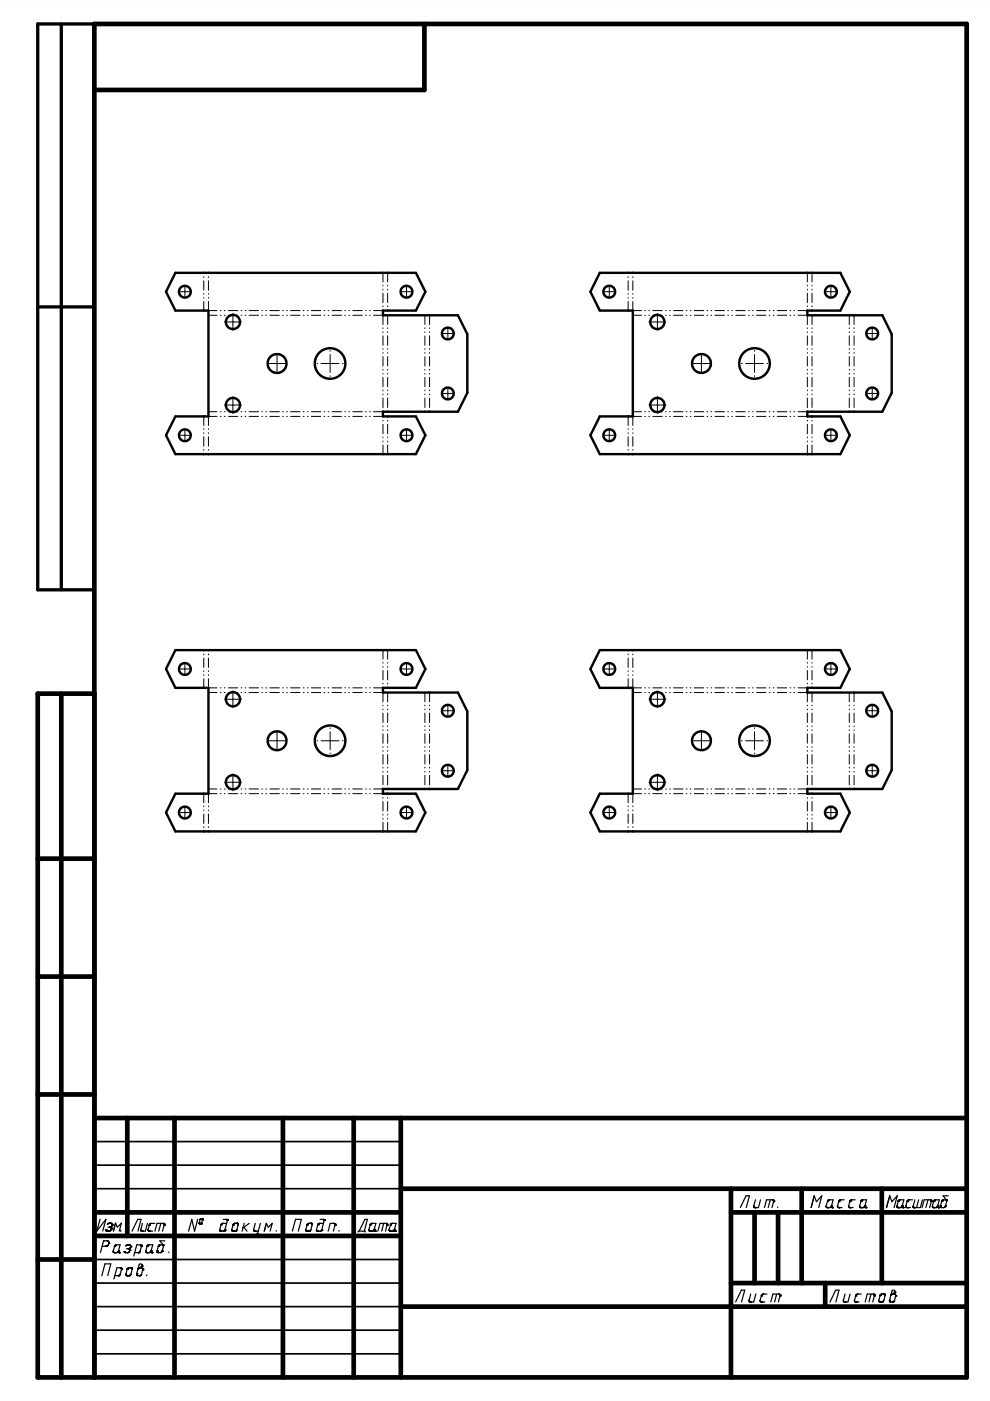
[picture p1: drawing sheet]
<svg xmlns="http://www.w3.org/2000/svg" width="210mm" height="297mm" viewBox="0 0 210 297" stroke-linecap="round" stroke-linejoin="round" font-family="sans-serif">
<path d="M0 .1v296.9zM20 5.1v14zM20 5.1h70zM0 .1h210zM20 5.1v120zM205 237v55zM20 242h65zM0 297h210zM20 237v55zM20 5.1v286.9zM20 292h185z" fill="#000"/>
<g fill="none" stroke="#000" stroke-width=".99">
<path d="M90 5.1v14h-70M13 147.1v144.9M20 147.1h-12v144.9h197v-286.9h-185v286.9M8 182.1h12M8 207.1h12M8 232.1h12M20 237h185M27 237v25M37 237v55M60 237v55M75 237v55M85 237v55"/>
<path d="M20 257h65M85 252h120M155 257h50M155 252v40M160 257v15M165 257v15M170 252v20M187 252v20M8 267h12M20 262h65M85 277h120M155 272h50"/>
<path d="M175 272v5"/>
</g>
<path d="M20 242h65M20 247h65M20 252h65M20 267h65M20 272h65M20 277h65M20 287h65M20 282h65" fill="none" stroke="#000" stroke-width=".36"/>
<g fill="none" stroke="#000" stroke-width=".25">
<path d="M21.2 258.5l-.7 2.5 2-2.5-.7 2.5M22.8 259.5v.1M22.9 259.4h.1M23.1 259.4h.1M23.3 259.3l-.1 .1M23.3 259.3h.1M23.5 259.3l.1 .1M23.6 259.4h-.5l-.3 .2M23.6 259.4h.1M23.7 259.4l.1 .1M23.7 259.5l.1 .1M23.8 259.9h-.1"/>
<path d="M23.8 259.6h.1M23.8 259.8h.1M23.8 259.6l-.2 .5M23.8 259.7h.1M30.2 259.4l-.4 1.3 .1 .3M31.3 259.4l-.5 1.6h-.8l-.2-.1M31.6 259.7h.1M31.6 259.8h.1M31.7 259.7h.1M31.7 259.7l-.3 1 .1 .3M31.7 259.5h.1M31.7 259.5v.1"/>
<path d="M31.9 259.4h.1M32 259.4l-.4 .3M32.8 259.4h-.9M34.1 259.4l-.4 1.6M34.7 259.4h.1M34.8 259.4h.1M34.8 259.5h.1M34.8 259.7h.1M34.8 259.8h.1M41.9 258.5l-.6 2.5-.6-2.5-.7 2.5M42.2 259.3h.1M42.2 259.4h.1"/>
<path d="M42.3 259.4h.1M42.4 258.5h.1M42.5 258.5h.1M42.5 258.5h.4l-.2 .8M42.5 258.5l-.3 .9M42.5 258.4v.1M42.5 258.4h.1M42.6 258.4h.1M42.6 259.4h.1M42.7 259.4h.1M42.7 259.3h.1M42.7 259.3l-.1 .1h-.4"/>
<path d="M42.8 258.4h.1M42.9 258.4h.1M42.9 258.5h.1M42.9 258.6h.1M46.9 259.6h.1M46.9 259.6l-.3 1.2M46.9 259.5h.1M46.9 259.5v.1M47 259.5h.1M47.1 259.4l-.2 .2M47.2 259.4h-.1M47.3 258.5l.9 .2-.6 2.2"/>
<path d="M48 259.4h-.9M48.1 258.6h.1M48.2 258.6h.1M48.2 258.7h.1M49.4 259.7h.1M49.4 259.7l-.3 1 .2 .3M49.4 259.6h.1M49.4 259.6v.1M49.5 259.6h.1M49.5 259.5h.1M49.5 259.5v.1M49.6 259.5h.1"/>
<path d="M49.6 259.4v.1M49.7 259.4h.1M49.7 259.4l-.3 .2M49.7 259.4h.7M50.2 259.4h.1M50.4 259.4h.1M50.4 259.4l.1 .1M50.4 259.4v.1M50.5 259.5l-.3 1.2M50.5 259.5h.1M51.8 259.4l-.5 1.6M52.9 259.4l-1.4 .9"/>
<path d="M54.1 259.4l-.3 1.3 .1 .3M55.2 259.4l-.4 1.6M65.1 259.7h.1M65.1 259.7l-.3 1.2 .2 .1h.6M65.1 259.6h.1M65.2 259.6h.1M65.2 259.5h.1M65.2 259.6l-.1 .1M65.2 259.5v.1M65.3 259.4v.1M65.3 259.4l-.1 .1M65.4 259.4l-.1 .1"/>
<path d="M65.4 259.4h-.1M65.4 259.4h.6l.2 .1M65.9 259.4h.1M66 259.4h.1M66.1 259.4h.1M66.1 259.4v.1M66.1 259.5l-.2 1.2-.2 .3M67.4 259.6h.1M67.5 259.5h.1M67.6 259.4a2.09 2.09 0 0 0-.5 1.5l.1 .1M67.9 258.5l.8 .1M68.6 259.4h-1"/>
<path d="M68.6 258.6h.1M68.7 258.6h.1M68.7 258.6v.1M68.7 258.7h.1M68.7 258.7l-.6 2.3M70.9 259.4h.1M71 259.5h.1M71 259.5l-.3 1.5M71 259.6h.1M71 259.7h.1M71 259.6l-.2-.2h-.8l-.4 1.6M77.9 258.5h-.5l-1.2 2.5"/>
<path d="M77.9 258.5l-.7 2.5M77.9 258.5v.1M78.5 259.7h.1M78.5 259.7l-.2 1.2M78.5 259.6h.1M78.5 259.6v.1M78.6 259.5h.1M78.7 259.4h.1M78.7 259.4l-.2 .2M78.7 259.4h1l-.3 1.3M78.8 259.4h-.1M81.4 259.4l-.5 1.6"/>
<path d="M82 259.4l.1 .1M82.1 259.5h.1M82.1 259.8h.1M82.1 259.8l-.2-.4h-1.3l-.5 1.6M82.1 259.8l-.4 1.2M82.1 259.7h.1M82.8 259.7h.1M82.8 259.7l-.3 1.2 .9 .1M82.8 259.6h.1M82.8 259.6v.1M82.8 259.5h.1M82.8 259.5v.2"/>
<path d="M82.9 259.5h.1M83.1 259.4l-.3 .2M83.1 259.4h-.1M83.1 259.4h.9l-.4 1.3 .1-.2M157 256l1.2-2.5h.7l-.7 2.5M159.8 255.8h.1M159.8 255.7h.1M159.9 255.9h.1M159.9 256h.1M160 256h.1M160.1 256h.1M160.2 254.4l-.4 1.2 .2 .4"/>
<path d="M161.2 254.4l-.4 1.6h-.8M163.3 254.4l-.4 1.6M163.9 254.4l.1 .1M164 254.5h.1M164 254.8h.1M164 254.7l-.1-.3h-1.4l-.4 1.6M164 254.7v.1M164 254.8l-.3 1.2M164 254.6h.1M164 254.7h.1M164.9 255.9v.1M172 256l.6-2.5 .5 1.3 1.1-1.3-.6 2.5"/>
<path d="M175.2 255.9l.1 .1h.7M175.2 256h.1M175.3 256h.1M175.4 256h.1M175.5 256h.1M175.5 254.7h.1M175.5 254.6h.1M175.5 254.5v.1M175.6 254.5h.1M175.7 254.4h-.1M176.1 256h.1M176.1 255.9h.1"/>
<path d="M176.2 255.8h.1M176.3 255.8l-.3 .2M176.3 255.7v.1M176.3 255.7h.1M176.3 255.7l.3-1.3h-.8l-.3 .3-.3 1.2M176.3 255.9l.1 .1M176.3 255.5v.4M176.3 255.6h.1M176.3 255.9v.1M176.4 256h.1M176.5 256h.1M177.6 255.9l.1 .1h.8"/>
<path d="M177.6 255.7v.2M177.6 255.7h.1M177.6 255.9h.1M177.7 256h.1M177.8 256h.1M177.8 254.7h.1M177.8 254.7l-.2 1M177.9 254.7h.1M177.9 256h.1M177.9 254.6l-.1 .1M177.9 254.6h.1M177.9 254.5h.1"/>
<path d="M178.2 254.4l-.3 .2M179 254.4h-.9M179.9 255.9h.1M179.9 255.9l.1 .1M180 256h.1M180 256h.9M180.1 256h.1M180.2 254.7h.1M180.2 254.7l-.2 1.2M180.2 256h.1M180.2 254.6h.1M180.3 254.6l-.1 .1"/>
<path d="M180.3 254.5v.1M180.5 254.4l-.2 .1M180.5 254.4h-.1M181.3 254.4h-.8M182.3 255.9h.1M182.3 256h.1M182.4 256h.1M182.5 256h.1M182.5 254.7h.1M182.6 256h.1M182.6 254.6h.1M182.6 254.5v.1"/>
<path d="M182.7 254.5h.1M182.8 254.4l-.2 .2-.3 1.3M182.8 254.4h.9l-.3 1.2M182.8 254.4h-.1M183.1 256h-.1M183.2 256h.1M183.2 255.9h.1M183.3 255.9h.1M183.3 255.8h.1M183.3 255.8l-.2 .2h-.7l-.1-.1M183.3 255.7h.1M183.4 255.7h.1"/>
<path d="M183.4 255.7l-.1 .1M183.4 255.9h.1M183.4 255.5v.4M183.4 256h.2M183.4 255.9v.1M183.5 256h.1M183.6 256h.1M188 256l.6-2.5 .5 1.3 1.1-1.3-.6 2.5M190.2 255.8l.1 .2 .8-.1M190.2 255.7h.1M190.2 255.9h.1M190.2 256h.1"/>
<path d="M190.3 256h.1M190.4 256h.1M190.4 254.7h.1M190.5 256h.1M190.5 254.6h.1M190.5 254.7h.1M190.5 254.5h.1M190.6 254.5h.1M190.7 254.4l-.3 .3-.2 1.2M190.7 254.4h.1M190.7 254.4h.9l-.4 1.4M190.7 254.4h-.1"/>
<path d="M191 256h-.1M191.1 256h.1M191.1 255.9h.1M191.2 255.9h.1M191.2 255.8h.1M191.3 255.7h.1M191.3 255.8l-.1 .1M191.3 255.9v.1M191.3 255.9h.1M191.3 255.5v.4M191.3 256h.1M191.3 256h.2"/>
<path d="M191.4 256h.1M191.5 256h.1M192.1 255.9h.1M192.1 255.9l.1 .1M192.2 256h.8M192.2 256h.1M192.3 256h.1M192.3 254.7h.1M192.3 254.7l-.2 1.2M192.4 254.7h.1M192.4 256h.1M192.4 254.6l-.1 .1"/>
<path d="M192.4 254.6h.1M192.4 254.5h.1M192.6 254.4l-.3 .3M193.5 254.4h-.9M193.6 255.9h.1M193.7 256h.1M193.8 256h.1M194 254.4l-.4 1.4 .1 .2h1.4l.5-1.6M194.8 254.4l-.5 1.6M196.8 254.4l-.5 1.6M197.3 254.4h-1.3l-.5 1.6M197.3 254.4h.1"/>
<path d="M197.4 254.4l.1 .1M197.4 254.4l.1 .4M197.4 254.5h.1M197.4 254.8h.1M197.4 254.8l-.3 1.2M197.5 254.6h.1M197.5 254.7h.1M197.5 254.8h.1M197.7 255.9h.1M197.8 256h.1M197.9 256h.1M198 256h.1"/>
<path d="M198 254.7h.1M198 254.6h.1M198.1 254.6l-.4 1.3 .8 .1 .3-.2M198.1 254.5l.2-.1h.9l-.4 1.2M198.1 254.5v.1M198.1 254.5h.1M198.2 254.4h.1M198.5 256h.1M198.6 256h.1M198.7 255.9h.1M198.7 255.8h.1M198.8 255.8h.1"/>
<path d="M198.8 255.7h.1M198.8 255.7v.1M198.8 255.9h.1M198.8 255.5l.1 .4M198.9 256h.1M198.9 255.9v.1M199 256h.1M199.4 255.8h.1M199.4 255.7h.1M199.4 255.9l.2 .1M199.4 255.9h.1M199.5 256h.1"/>
<path d="M199.7 254.7h.1M199.7 254.6h.1M199.7 254.6l-.3 1.3M199.8 254.5h.1M199.9 254.4l-.2 .2M199.9 254.4l.8 .1M199.9 254.4h-.1M200.2 256h-.1M200.3 255.9l-.1 .1M200.4 255.9h.1M200.4 255.8l-.1 .1M200.4 255.8l-.2 .2h-.7"/>
<path d="M200.4 255.8h.1M200.4 255.7h.1M200.5 254.4h.1M200.6 254.4h.1M200.7 254.4h.1M200.7 254.5l-.3 1.3M200.7 254.5h.1M200.7 254.5v.1M200.7 254.7h.1M201 253.5h-1l.7 1M21.6 270.5l.6-2.5h1.3l-.7 2.5M22.4 264.2h.1"/>
<path d="M22.5 260.9h.1M22.5 260.8h.1M22.5 260.8v.2M22.5 260.9v.1M22.5 264.2h.1M22.6 261h.1M22.7 264.2h.1M22.8 264.2h-.1M22.9 264.1h-.1M22.9 260.2h.6M22.9 264l-.3 .2h-.9M23 263.9l-.1 .1"/>
<path d="M23 263.9h.1M23 261h.1M23 263.8v.1M23.1 263.7h.1M23.1 263.3v.4M23.1 263.7l-.1 .1M23.1 263.6h.1M23.1 263.3l-.4-.2h-.7l-.7 2.5M23.1 261h.1M23.2 261h-.1M23.3 260.2h.1M23.4 260.2h.1"/>
<path d="M23.4 260.9l-.9 .1M23.4 260.9h.1M23.4 260.1v.1M23.5 260.8v.1M23.5 260.2l.1 .1M23.5 260.3h.1M23.5 260.7v.1M23.5 260.8l-.2 .2M23.6 260.3v.1M23.6 260.3h.1M23.6 260.5h.1M23.6 260.1l-.3 .1"/>
<path d="M23.6 260.3v.2M23.6 260.5l-.1 .2M23.6 260.4h.1M23.6 260.1h-.1M24 265.4l.1 .1M24 265.5h.1M24 261l.5-1.7 .4 .9 .8-.9-.4 1.7M24.1 265.5h.1M24.1 265.5v.1M24.2 265.6h.1M24.3 265.6h.1M24.3 264.2h.1"/>
<path d="M24.3 264.2l-.3 1.3M24.3 270.5l-.1 .7M24.4 264.1l-.1 .1M24.4 264.1h.1M24.4 264h.1M24.5 264l-.2 .1M24.5 264l1-.1-.4 1.3M24.6 263.9l-.1 .1M24.8 265.6h.1M24.9 265.5l-.1 .1M25 265.5h.1M25.1 270.5h.1"/>
<path d="M25.1 265.4h-.1M25.1 265.3l-.2 .2h-.8M25.1 265.3h.1M25.1 265.2h.1M25.1 270.4h.1M25.1 265.2v.1M25.1 265.4l.1 .1M25.1 265.1v.4M25.2 265.5h.1M25.2 265.1l-.1 .1M25.2 265.5v.1M25.2 265.6h.1"/>
<path d="M25.2 270.4h.1M25.3 265.6h.1M25.3 270.4l-1 .1M25.3 270.4h.1M25.4 270.3h.1M25.5 270.2h.1M25.5 270.2l-.2 .2M25.6 260.9v.1M25.6 268.8l.1 .1M25.6 268.8h-.8l-.5 1.7M25.7 268.9l.1 .1M25.7 268.9h.1"/>
<path d="M25.7 268.9l-.2 1.3M25.8 269h.1M25.8 269.1h.1M25.8 269.2h.1M26.4 265.5h.1M26.4 265.4h.1M26.4 265.4l.1 .2M26.7 270.3h.1M26.8 270.4h.1M26.8 264.1h.1M26.8 264.8l.7 .1M26.9 270.4h.1"/>
<path d="M26.9 264h.7l.1 .4M26.9 265.6h.1M26.9 270.5h.1M26.9 264l-.2 .1M27 265.6h.1M27 269.1h.1M27 270.5h.1M27 263.9v.1M27 269l-.3 1.1 .1 .3M27 269h.1M27.1 268.9l-.1 .1M27.1 268.9h.1"/>
<path d="M27.1 265.6h.1M27.2 264.8h.1M27.2 268.9l-.2 .1M27.2 268.8h.1M27.2 263.9h.1M27.2 265.5l-.7 .1M27.3 263.9h.1M27.3 270.5h.1M27.3 265.5l-.1 .1M27.3 268.8h.1M27.4 270.4h.1M27.4 265.5h.1"/>
<path d="M27.4 264.8l.1 .1M27.4 265.4v.1M27.4 264.7h.1M27.5 264.7l-.3 .1M27.5 264.9h.1M27.5 265.3l-.1 .1M27.5 270.4h-.1M27.5 265.1l-.2 .4M27.5 263.9v.1M27.5 264.9v.2M27.5 265.1h.1M27.5 265h.1"/>
<path d="M27.5 264.6v.1M27.6 270.4h-.8M27.6 264h.1M27.6 270.4h-.1M27.6 270.3h.1M27.6 270.3v.1M27.7 264.1h.1M27.7 264.4v.1M27.7 264.5l-.2 .2M27.7 264.3h.1M27.7 264.4h.1M27.7 264.2h.1"/>
<path d="M27.7 270.2h.1M27.7 268.8h.1M27.7 270.2l-.1 .1M27.8 268.8h.1M27.8 268.8l.2 .1M27.9 268.8h.1M27.9 268.8l-.7 .1M27.9 268.8l.1 .4-.3 1M28 268.9h.1M28 261l1.2-2.5h.7l-.6 2.5M28 269h.1M28 269.1h.1"/>
<path d="M28.6 265.6l-.2 .7M29 270.2h.1M29 270.1h.1M29 270h.1M29 270.3v.1M29 270.4h.1M29.2 269.1h.1M29.3 269v.1M29.3 265.6h.1M29.3 269l-.1 .1M29.3 269h.1M29.4 265.6h.1"/>
<path d="M29.4 268.9h.1M29.4 268.9l.7-.1 .2 .2M29.4 268.9l-.1 .1M29.5 268.8l-.1 .1M29.5 265.5l-.9 .1M29.5 265.5h.1M29.6 270.5h.1M29.6 268.8h.1M29.6 265.5l-.1 .1M29.6 265.4h.1M29.6 265.4v.1M29.7 270.4h.1"/>
<path d="M29.7 268.8h.1M29.7 265.3l-.1 .1M29.7 265.2v.1M29.7 265.3v.1M29.8 270.4h-.1M29.8 263.9h-.8l-.4 1.7M29.8 263.9h.1M29.8 270.4h.1M29.9 263.9l.1 .3-.3 1M29.9 264h.1M29.9 270.4h-.8M29.9 260.9v.1"/>
<path d="M30 264h.1M30 261h.1M30 264.3h.1M30 270.3h-.1M30 268.8h.1M30 270.3l-.1 .1M30 264.2h.1M30 268.5h.1M30 268.5l.1-.4-.4-.1-.2 .1-.5 2 .1 .3M30 268.5l-.7 .5M30.1 268.4h.1M30.1 261h.1"/>
<path d="M30.1 268.3h.1M30.1 268.9h.1M30.2 268.9h.1M30.3 269.2h.1M30.3 269.2l-.3 1.1M30.3 269v.2M30.9 265.4l.2 .2M30.9 265.2v.1M30.9 265.5h.1M31 265.5h.1M31 265.5h.8M31.1 265.6h.1"/>
<path d="M31.1 270.3v.2M31.2 265.6h.1M31.2 264.2h.1M31.2 264.2l-.3 1.3M31.2 264.1v.1M31.3 264.1h.1M31.3 264.1l-.1 .1M31.3 264h.1M31.3 264v.1M31.4 264l1-.1-.4 1.3M31.4 260.9l.1 .1M31.5 263.9l-.2 .1"/>
<path d="M31.5 261h.9M31.5 261h.1M31.6 261h.1M31.7 261h.1M31.9 265.5h.1M31.9 265.4h.1M32 265.4h.1M32 265.3h.1M32 265.3l-.3 .3M32 265.2h.1M32 265.2l.1 .3M32 265.4l.2 .2"/>
<path d="M32.1 265.5h.1M32.1 265.1l-.1 .2M32.1 265.5v.1M32.1 265.6h.1M32.2 265.6h.1M32.9 261l.4-1.6h1.3l.2 .3-.3 1.3M33.3 265.3h.1M33.3 265.2h.1M33.3 265.4l.2 .2M33.3 265.5h.1M33.6 264.2h.1M33.6 264.2l-.2 1.3"/>
<path d="M33.7 264.1h-.1M33.7 264h.1M33.8 264l-.2 .2M33.8 264h.8M33.9 263.9l-.2 .1M34.1 265.6h.1M34.1 265.5v.1M34.2 265.5h.1M34.3 265.4h.1M34.3 265.4l-.1 .1h-.8M34.4 265.3h.1M34.4 263.9h.1"/>
<path d="M34.5 263.9h.1M34.5 263.9l.1 .1M34.6 264h.1M34.6 264l-.3 1.4M34.9 263.1h-1l.7 .9M35.8 265.5v.1M46.6 260.8h.1M46.6 260.8v.1M46.6 260.9h.1M46.6 260.9l.1 .1M46.7 261h.1M46.8 261h.1"/>
<path d="M46.9 261h.1M47.5 261h.1M47.6 261h.1M47.6 260.9h.1M47.6 260.9l-.1 .1h-.8M47.6 260.8h.1M47.7 260.8h.1M49.2 260.9h.1M49.3 261h.1M49.3 261h.6M49.4 261h.1M49.8 261h.1"/>
<path d="M49.9 261h.1M50 261h-.1M50 261h.1M50.1 260.9h.1M50.2 260.8h.1M50.2 260.7v.1M50.2 260.8l-.2 .2M51.7 260.2l.7 .8M53.8 260.9h.1M53.8 261h.1M53.9 261h.1M53.9 261h.9"/>
<path d="M54 261h.1M54.1 261h.1M54.3 261.7h.1M54.4 261.7h.1M54.4 261.7h-.7M54.5 261.7h.1M54.5 261.7h-.1M54.6 261.6h.1M54.8 261l-.3 .7M56 261l.5-1.6 .4 .8 .8-.8-.4 1.6M58.6 260.9v.1M62 261l.7-2.5h1.2l-.7 2.5"/>
<path d="M64.9 260.9h.1M64.9 261h.1M65 261h.1M65.1 261h.1M65.4 261h.1M65.5 261h.1M65.6 261h.1M65.7 261h-.1M65.8 260.9l-.1 .1M67.1 260.9h.1M67.1 260.9v.1M67.2 261h.1"/>
<path d="M67.3 261h.1M67.4 261h.1M68.1 260.9l-.9 .1M68.1 260.9h.1M68.2 260.9h.1M68.2 260.8h.1M68.2 260.8l-.1 .1M71.9 260.9v.1M75.9 261.2l.1-.2h1.4v.2M78.2 260.8h.1M78.2 260.9l.2 .1h.6M78.2 260.7v.1"/>
<path d="M78.3 260.9h.1M78.3 261h.1M78.4 261h.1M78.5 261h.1M79.1 261h.1M79.2 260.9h.1M79.2 260.9l-.2 .1M79.2 260.8v.1M79.3 260.8h.1M79.3 260.7v.1M79.3 260.7h.1M79.3 260.7l-.1 .1"/>
<path d="M79.4 260.7h.1M79.4 260.9l.1 .1M79.4 260.7l-.1 .1M79.4 260.5v.4M79.4 260.6h.1M79.4 261h.1M79.5 261h.1M82.5 260.8v.1M82.5 260.9l.2 .1M82.7 261h.1M82.8 261h.1M83.4 261h.1"/>
<path d="M83.5 260.9h.1M83.6 260.8h.1M83.6 260.7h.1M83.6 260.7l-.2 .3M83.6 260.9h.1M83.7 260.6v.3M83.7 261h.1M83.7 260.9l.1 .1M83.8 261h.1M156 276l1.2-2.5h.7l-.7 2.5M158.8 275.9l.1 .1M158.9 275.9v.1"/>
<path d="M159 276h.1M159.1 276h.1M159.2 274.4l-.4 1.3 .1 .3M160.3 274.4l-.5 1.6h-.9M161.2 275.8v.1M161.2 275.9l.2 .1M161.2 275.9h.1M161.3 276h.1M161.3 276h.9M161.4 276h.1M161.4 274.7h.1M161.5 274.7h.1"/>
<path d="M161.5 276h.1M161.5 274.6l-.1 .1M161.5 274.6l-.3 1.2M161.6 274.5h.1M161.7 274.4h.1M161.9 274.4h.1M162.6 274.4h-.8l-.3 .2M164.7 274.4l-.5 1.6M165.2 274.4h.1M165.3 274.4h.1M165.4 274.5h.1M165.4 274.7h.1"/>
<path d="M165.4 274.8h.1M165.4 274.5l-.4 1.5M165.4 274.6h.1M165.4 274.6l-.2-.2h-1.3l-.5 1.6M176 276l1.2-2.5h.7l-.7 2.5M178.9 275.9h.1M178.9 276h.1M179 276h.1M179.1 276h.1M179.2 274.4l-.3 1.5M180.2 274.4l-.4 1.6h-.8l-.2-.2M181.2 275.8h.1"/>
<path d="M181.2 275.9l.2 .1h.7M181.2 275.9l.1 .1M181.3 276h.1M181.4 274.7h.1M181.4 276h.1M181.4 274.7l-.2 1.2M181.5 276h.1M181.5 274.6h.1M181.5 274.5v.1M181.6 274.5h.1M181.7 274.4h.1M181.8 274.4l-.4 .3"/>
<path d="M181.9 274.4h-.1M182.6 274.4h-.8M184.7 274.4l-.5 1.6M185.2 274.4l.2 .3-.4 1.3M185.3 274.4h-1.4l-.5 1.6M185.3 274.4h.1M185.4 274.5h.1M185.4 274.7h.1M185.4 274.8h.1M185.4 274.6h.1M186.3 275.8l.1 .1M186.3 275.7h.1"/>
<path d="M186.4 275.9h.1M186.5 276h.1M186.6 276h.1M186.6 274.7h.1M186.6 274.7l-.3 1.2M186.6 274.6h.1M186.7 274.5h.1M186.7 274.5l-.1 .2M186.8 274.4v.1M186.9 274.4l.7 .1M186.9 274.4h-.1M186.9 276h.1"/>
<path d="M187 276h.1M187 274.4h.1M187.1 276h.1M187.2 275.9l-.8 .1M187.2 275.9v.1M187.3 275.8v.1M187.3 275.9h-.1M187.4 274.4h.1M187.4 275.7l-.1 .1M187.5 274.4h.1M187.6 274.4h.1M187.6 274.4v.1"/>
<path d="M187.6 274.5l-.2 1.3M187.6 274.5l.1 .1M188.6 275.9h.1M188.6 275.7h.1M188.6 275.6h.1M188.6 275.9l.1 .1h.7M188.6 275.6v.3M188.7 276h.1M188.9 274.7h-.1M188.9 274.7h.1M188.9 274.6v.1M188.9 274.5v.1"/>
<path d="M189 274.4h.1M189.1 274.4l-.2 .1M189.1 274.4h.7M189.1 274.4h.1M189.2 276h.1M189.2 274.4h.1M189.3 276h.1M189.3 274.4h.1M189.5 276h.1M189.5 275.9h.1M189.6 274.4h.1M189.6 275.8l-.3 .2"/>
<path d="M189.6 275.8v.1M189.6 274.1h.1M189.6 275.8h.1M189.6 274.1l-.7 .4M189.7 274h.1M189.7 274.1h.1M189.7 275.7l-.1 .1M189.7 274v.1M189.7 274v-.3a.34 .34 0 0 0-.3-.2 .34 .34 0 0 0-.3 .2l-.5 1.9M189.7 273.9h.1M189.7 274.4h.1M189.7 273.9v.1"/>
<path d="M189.8 274.4h.1M189.8 274.5l.1 .3-.2 .9M189.9 274.5v.1M189.9 274.7h.1M189.9 274.8h.1"/>
</g>
<path d="M13 5.1v120M20 5.1h-12v120h12M8 65.1h12" fill="none" stroke="#000" stroke-width=".7"/>
<g fill="none" stroke="#000" stroke-width=".51">
<path d="M37.2 57.8h51l2 4-2 4h-7v1h15.9l2 4v12.5l-2 4h-15.9v1h7l2 4-2 4h-51l-2-4 2-4h7v-22.5h-7l-2-4zM127.2 57.8h51l2 4-2 4h-7v1h15.9l2 4v12.5l-2 4h-15.9v1h7l2 4-2 4h-51l-2-4 2-4h7v-22.5h-7l-2-4zM37.2 137.8h51l2 4-2 4h-7v1h15.9l2 4v12.5l-2 4h-15.9v1h7l2 4-2 4h-51l-2-4 2-4h7v-22.5h-7l-2-4zM127.2 137.8h51l2 4-2 4h-7v1h15.9l2 4v12.5l-2 4h-15.9v1h7l2 4-2 4h-51l-2-4 2-4h7v-22.5h-7l-2-4z"/>
<circle cx="39.2" cy="61.9" r="1.25"/>
<circle cx="49.4" cy="68.3" r="1.5"/>
<circle cx="58.7" cy="77.1" r="2"/>
<circle cx="70" cy="77.1" r="3.2"/>
<circle cx="86.2" cy="61.9" r="1.25"/>
<circle cx="95" cy="70.7" r="1.25"/>
<circle cx="129.2" cy="61.9" r="1.25"/>
<circle cx="139.4" cy="68.3" r="1.5"/>
<circle cx="148.7" cy="77.1" r="2"/>
<circle cx="160" cy="77.1" r="3.2"/>
<circle cx="176.2" cy="61.9" r="1.25"/>
<circle cx="184.9" cy="70.7" r="1.25"/>
<circle cx="39.2" cy="92.3" r="1.25"/>
<circle cx="49.4" cy="85.9" r="1.5"/>
<circle cx="86.2" cy="92.3" r="1.25"/>
<circle cx="94.9" cy="83.4" r="1.25"/>
<circle cx="129.2" cy="92.3" r="1.25"/>
<circle cx="139.4" cy="85.9" r="1.5"/>
<circle cx="176.2" cy="92.3" r="1.25"/>
<circle cx="184.9" cy="83.4" r="1.25"/>
<circle cx="39.2" cy="141.8" r="1.25"/>
<circle cx="49.4" cy="148.3" r="1.5"/>
<circle cx="58.7" cy="157.1" r="2"/>
<circle cx="70" cy="157.1" r="3.2"/>
<circle cx="86.2" cy="141.8" r="1.25"/>
<circle cx="95" cy="150.7" r="1.25"/>
<circle cx="129.2" cy="141.8" r="1.25"/>
<circle cx="139.4" cy="148.3" r="1.5"/>
<circle cx="148.7" cy="157.1" r="2"/>
<circle cx="160" cy="157.1" r="3.2"/>
<circle cx="176.2" cy="141.8" r="1.25"/>
<circle cx="184.9" cy="150.7" r="1.25"/>
<circle cx="39.2" cy="172.3" r="1.25"/>
<circle cx="49.4" cy="165.9" r="1.5"/>
<circle cx="86.2" cy="172.3" r="1.25"/>
<circle cx="94.9" cy="163.4" r="1.25"/>
<circle cx="129.2" cy="172.3" r="1.25"/>
<circle cx="139.4" cy="165.9" r="1.5"/>
<circle cx="176.2" cy="172.3" r="1.25"/>
<circle cx="184.9" cy="163.4" r="1.25"/>
</g>
<g fill="none" stroke="#000" stroke-width=".21">
<path d="M43.2 57.8v.2M43.2 58.7v.1M43.2 59.5v2M44.2 57.8v.2M44.2 58.7v.1M44.2 59.5v2M81.2 57.8v2M82.2 57.8v2M133.2 57.8v.2M133.2 58.7v.1M133.2 59.5v2M134.2 57.8v.2"/>
<path d="M134.2 58.7v.1M134.2 59.5v2M171.2 57.8v2M172.2 57.8v2M38 61.8h2.4M39.2 60.6v2.5M43.2 62.2v.2M43.2 63.1v.1M43.2 63.9v1.9M44.2 62.2v.2M44.2 63.1v.1M44.2 63.9v1.9h1.8"/>
<path d="M44.2 66.8h1.8M46.7 66.8h.2M46.7 65.8h.2M47.6 66.8h.1M47.6 65.8h.1M47.6 68.3h3.6M48.4 66.8h2M48.4 65.8h2M49.4 66.5v3.6M51.1 66.8h.2M51.1 65.8h.2M52 66.8h.1"/>
<path d="M52 65.8h.1M52.8 66.8h2M52.8 65.8h2M55.5 66.8h.2M55.5 65.8h.2M56.4 66.8h.1M56.4 65.8h.1M56.8 77.1h3.9M57.2 66.8h2M57.2 65.8h2M58.7 75.1v3.9M59.9 66.8h.2"/>
<path d="M59.9 65.8h.2M60.8 66.8h.1M60.8 65.8h.1M61.6 66.8h2M61.6 65.8h2M64.3 66.8h.2M64.3 65.8h.2M65.2 66.8h.1M65.2 65.8h.1M66 66.8h2M66 65.8h2M67.2 77.1h.2"/>
<path d="M68.1 77.1h3.8M68.7 66.8h.2M68.7 65.8h.2M69.6 66.8h.1M69.6 65.8h.1M70 74.3v.2M70 75.2v3.8M70 79.7v.1M70.4 66.8h2M70.4 65.8h2M72.6 77.1h.1M73.1 66.8h.2"/>
<path d="M73.1 65.8h.2M74 66.8h.1M74 65.8h.1M74.8 66.8h2M74.8 65.8h2M77.5 66.8h.2M77.5 65.8h.2M78.4 66.8h.1M78.4 65.8h.1M79.2 66.8h2v2M81.2 60.5v.1M81.2 61.3v.2"/>
<path d="M81.2 62.2v2M81.2 64.9v.1M81.2 65.7v.1h-2M81.2 69.5v.2M81.2 70.4v.1M81.2 71.2v2M81.2 73.9v.2M81.2 74.8v.1M81.2 75.6v2M81.2 78.3v.1M81.2 79.2v.1M82.2 60.5v.1"/>
<path d="M82.2 61.3v.2M82.2 62.2v2M82.2 64.9v.1M82.2 65.7v.1M82.2 66.8v2M82.2 69.5v.2M82.2 70.4v.1M82.2 71.2v2M82.2 73.9v.2M82.2 74.8v.1M82.2 75.6v2M82.2 78.3v.1"/>
<path d="M82.2 79.2v.1M84.9 61.8h2.5M86.2 60.6v2.5M90.1 66.8v2M90.1 69.5v.2M90.1 70.4v.1M90.1 71.2v2M90.1 73.9v.2M90.1 74.8v.1M90.1 75.6v2M90.1 78.3v.1M90.1 79.2v.1"/>
<path d="M91.1 66.8v2M91.1 69.5v.2M91.1 70.4v.1M91.1 71.2v2M91.1 73.9v.2M91.1 74.8v.1M91.1 75.6v2M91.1 78.3v.1M91.1 79.2v.1M93.7 70.7h2.5M95 69.5v2.5M127.9 61.8h2.5"/>
<path d="M129.2 60.6v2.5M133.2 62.2v.2M133.2 63.1v.1M133.2 63.9v1.9M134.2 66.8h1.8M134.2 63.9v1.9h1.8M134.2 62.2v.2M134.2 63.1v.1M136.7 66.8h.2M136.7 65.8h.2M137.6 66.8h.1M137.6 65.8h.1"/>
<path d="M137.6 68.3h3.6M138.4 66.8h2M138.4 65.8h2M139.4 66.5v3.6M141.1 66.8h.1M141.1 65.8h.1M142 66.8h.1M142 65.8h.1M142.8 66.8h2M142.8 65.8h2M145.5 66.8h.1M145.5 65.8h.1"/>
<path d="M146.3 66.8h.2M146.3 65.8h.2M146.8 77.1h3.9M147.2 66.8h2M147.2 65.8h2M148.7 75.1v3.9M149.9 66.8h.2M149.9 65.8h.2M150.7 66.8h.2M150.7 65.8h.2M151.6 66.8h2M151.6 65.8h2"/>
<path d="M154.3 66.8h.2M154.3 65.8h.2M155.2 66.8h.1M155.2 65.8h.1M156 66.8h2M156 65.8h2M157.2 77.1h.2M158.1 77.1h3.8M158.7 66.8h.2M158.7 65.8h.2M159.6 66.8h.1M159.6 65.8h.1"/>
<path d="M160 74.3v.2M160 75.2v3.8M160 79.7v.1M160.4 66.8h2M160.4 65.8h2M162.6 77.1h.1M163.1 66.8h.1M163.1 65.8h.1M163.9 66.8h.2M163.9 65.8h.2M164.8 66.8h2M164.8 65.8h2"/>
<path d="M167.5 66.8h.1M167.5 65.8h.1M168.3 66.8h.2M168.3 65.8h.2M169.2 66.8h2v2M171.2 65.7v.1h-2M171.2 60.5v.1M171.2 61.3v.2M171.2 62.2v2M171.2 64.9v.1M171.2 69.5v.2M171.2 70.4v.1"/>
<path d="M171.2 71.2v2M171.2 73.9v.2M171.2 74.8v.1M171.2 75.6v2M171.2 78.3v.1M171.2 79.2v.1M172.2 60.5v.1M172.2 61.3v.2M172.2 62.2v2M172.2 64.9v.1M172.2 65.7v.1M172.2 66.8v2"/>
<path d="M172.2 69.5v.2M172.2 70.4v.1M172.2 71.2v2M172.2 73.9v.2M172.2 74.8v.1M172.2 75.6v2M172.2 78.3v.1M172.2 79.2v.1M174.9 61.8h2.5M176.2 60.6v2.5M180.1 66.8v2M180.1 69.5v.2"/>
<path d="M180.1 70.4v.1M180.1 71.2v2M180.1 73.9v.2M180.1 74.8v.1M180.1 75.6v2M180.1 78.3v.1M180.1 79.2v.1M181.1 66.8v2M181.1 69.5v.2M181.1 70.4v.1M181.1 71.2v2M181.1 73.9v.2"/>
<path d="M181.1 74.8v.1M181.1 75.6v2M181.1 78.3v.1M181.1 79.2v.1M183.7 70.7h2.5M184.9 69.5v2.5M38 92.3h2.4M39.2 91v2.5M43.2 88.3v1.9M43.2 90.9v.2M43.2 91.8v.1M43.2 92.6v2"/>
<path d="M43.2 95.3v.1M43.2 96.2v.1M44.2 87.3h1.8M44.2 90.9v.2M44.2 91.8v.1M44.2 92.6v2M44.2 95.3v.1M44.2 96.2v.1M46 88.3h-1.8v1.9M46.7 87.3h.2M46.7 88.3h.2M47.6 87.3h.1"/>
<path d="M47.6 88.3h.1M47.6 85.9h3.6M48.4 87.3h2M48.4 88.3h2M49.4 84.1v3.6M51.1 87.3h.2M51.1 88.3h.2M52 87.3h.1M52 88.3h.1M52.8 87.3h2M52.8 88.3h2M55.5 87.3h.2"/>
<path d="M55.5 88.3h.2M56.4 87.3h.1M56.4 88.3h.1M57.2 87.3h2M57.2 88.3h2M59.9 87.3h.2M59.9 88.3h.2M60.8 87.3h.1M60.8 88.3h.1M61.6 87.3h2M61.6 88.3h2M64.3 87.3h.2"/>
<path d="M64.3 88.3h.2M65.2 87.3h.1M65.2 88.3h.1M66 87.3h2M66 88.3h2M68.7 87.3h.2M68.7 88.3h.2M69.6 87.3h.1M69.6 88.3h.1M70.4 87.3h2M70.4 88.3h2M73.1 87.3h.2"/>
<path d="M73.1 88.3h.2M74 87.3h.1M74 88.3h.1M74.8 87.3h2M74.8 88.3h2M77.5 87.3h.2M77.5 88.3h.2M78.4 87.3h.1M78.4 88.3h.1M79.2 88.3h2v.1M79.2 87.3h2M81.2 80v2"/>
<path d="M81.2 82.7v.1M81.2 83.5v.2M81.2 84.4v2M81.2 87.1v.1M81.2 89.1v.2M81.2 90v2M81.2 92.7v.1M81.2 93.5v.2M81.2 94.4v1.9M82.2 80v2M82.2 82.7v.1M82.2 83.5v.2"/>
<path d="M82.2 84.4v2M82.2 87.1v.1M82.2 88.3v.1M82.2 89.1v.2M82.2 90v2M82.2 92.7v.1M82.2 93.5v.2M82.2 94.4v1.9M84.9 92.3h2.5M86.2 91v2.5M90.1 80v2M90.1 82.7v.1"/>
<path d="M90.1 83.5v.2M90.1 84.4v2M90.1 87.1v.1M91.1 80v2M91.1 82.7v.1M91.1 83.5v.2M91.1 84.4v2M91.1 87.1v.1M93.7 83.4h2.5M95 82.2v2.5M127.9 92.3h2.5M129.2 91v2.5"/>
<path d="M133.2 88.3v1.9M133.2 90.9v.2M133.2 91.8v.1M133.2 92.6v2M133.2 95.3v.1M133.2 96.2v.1M134.2 87.3h1.8M134.2 90.9v.2M134.2 91.8v.1M134.2 92.6v2M134.2 95.3v.1M134.2 96.2v.1"/>
<path d="M136 88.3h-1.8v1.9M136.7 87.3h.2M136.7 88.3h.2M137.6 87.3h.1M137.6 88.3h.1M137.6 85.9h3.6M138.4 87.3h2M138.4 88.3h2M139.4 84.1v3.6M141.1 87.3h.1M141.1 88.3h.1M142 87.3h.1"/>
<path d="M142 88.3h.1M142.8 87.3h2M142.8 88.3h2M145.5 87.3h.1M145.5 88.3h.1M146.3 87.3h.2M146.3 88.3h.2M147.2 87.3h2M147.2 88.3h2M149.9 87.3h.2M149.9 88.3h.2M150.7 87.3h.2"/>
<path d="M150.7 88.3h.2M151.6 87.3h2M151.6 88.3h2M154.3 87.3h.2M154.3 88.3h.2M155.2 87.3h.1M155.2 88.3h.1M156 87.3h2M156 88.3h2M158.7 87.3h.2M158.7 88.3h.2M159.6 87.3h.1"/>
<path d="M159.6 88.3h.1M160.4 87.3h2M160.4 88.3h2M163.1 87.3h.1M163.1 88.3h.1M163.9 87.3h.2M163.9 88.3h.2M164.8 87.3h2M164.8 88.3h2M167.5 87.3h.1M167.5 88.3h.1M168.3 87.3h.2"/>
<path d="M168.3 88.3h.2M169.2 87.3h2M169.2 88.3h2v.1M171.2 80v2M171.2 82.7v.1M171.2 83.5v.2M171.2 84.4v2M171.2 87.1v.1M171.2 89.1v.2M171.2 90v2M171.2 92.7v.1M171.2 93.5v.2"/>
<path d="M171.2 94.4v1.9M172.2 80v2M172.2 82.7v.1M172.2 83.5v.2M172.2 84.4v2M172.2 87.1v.1M172.2 88.3v.1M172.2 89.1v.2M172.2 90v2M172.2 92.7v.1M172.2 93.5v.2M172.2 94.4v1.9"/>
<path d="M174.9 92.3h2.5M176.2 91v2.5M180.1 80v2M180.1 82.7v.1M180.1 83.5v.2M180.1 84.4v2M180.1 87.1v.1M181.1 80v2M181.1 82.7v.1M181.1 83.5v.2M181.1 84.4v2M181.1 87.1v.1"/>
<path d="M183.7 83.4h2.5M184.9 82.2v2.5M43.2 137.8v.2M43.2 138.7v.1M43.2 139.5v2M44.2 137.8v.2M44.2 138.7v.1M44.2 139.5v2M81.2 137.8v2M82.2 137.8v2M133.2 137.8v.2M133.2 138.7v.1"/>
<path d="M133.2 139.5v2M134.2 137.8v.2M134.2 138.7v.1M134.2 139.5v2M171.2 137.8v2M172.2 137.8v2M38 141.8h2.4M39.2 140.6v2.5M43.2 142.2v.2M43.2 143.1v.1M43.2 143.9v1.9M44.2 142.2v.2"/>
<path d="M44.2 143.1v.1M44.2 143.9v1.9h1.8M44.2 146.8h1.8M46.7 146.8h.2M46.7 145.8h.2M47.6 146.8h.1M47.6 145.8h.1M47.6 148.3h3.6M48.4 146.8h2M48.4 145.8h2M49.4 146.5v3.6M51.1 146.8h.2"/>
<path d="M51.1 145.8h.2M52 146.8h.1M52 145.8h.1M52.8 146.8h2M52.8 145.8h2M55.5 146.8h.2M55.5 145.8h.2M56.4 146.8h.1M56.4 145.8h.1M56.8 157.1h3.9M57.2 146.8h2M57.2 145.8h2"/>
<path d="M58.7 155.1v3.9M59.9 146.8h.2M59.9 145.8h.2M60.8 146.8h.1M60.8 145.8h.1M61.6 146.8h2M61.6 145.8h2M64.3 146.8h.2M64.3 145.8h.2M65.2 146.8h.1M65.2 145.8h.1M66 146.8h2"/>
<path d="M66 145.8h2M67.2 157.1h.2M68.1 157.1h3.8M68.7 146.8h.2M68.7 145.8h.2M69.6 146.8h.1M69.6 145.8h.1M70 154.3v.2M70 155.2v3.8M70 159.7v.1M70.4 146.8h2M70.4 145.8h2"/>
<path d="M72.6 157.1h.1M73.1 146.8h.2M73.1 145.8h.2M74 146.8h.1M74 145.8h.1M74.8 146.8h2M74.8 145.8h2M77.5 146.8h.2M77.5 145.8h.2M78.4 146.8h.1M78.4 145.8h.1M79.2 146.8h2v2"/>
<path d="M81.2 140.5v.1M81.2 141.3v.2M81.2 142.2v1.9M81.2 144.8v.2M81.2 145.7v.1h-2M81.2 149.5v.1M81.2 150.3v.2M81.2 151.2v2M81.2 153.9v.2M81.2 154.7v.2M81.2 155.6v2M81.2 158.3v.1"/>
<path d="M81.2 159.1v.2M81.2 160v2M82.2 140.5v.1M82.2 141.3v.2M82.2 142.2v1.9M82.2 144.8v.2M82.2 145.7v.1M82.2 146.8v2M82.2 149.5v.1M82.2 150.3v.2M82.2 151.2v2M82.2 153.9v.2"/>
<path d="M82.2 154.7v.2M82.2 155.6v2M82.2 158.3v.1M82.2 159.1v.2M82.2 160v2M84.9 141.8h2.5M86.2 140.6v2.5M90.1 146.8v2M90.1 149.5v.1M90.1 150.3v.2M90.1 151.2v2M90.1 153.9v.2"/>
<path d="M90.1 154.7v.2M90.1 155.6v2M90.1 158.3v.1M90.1 159.1v.2M90.1 160v2M91.1 146.8v2M91.1 149.5v.1M91.1 150.3v.2M91.1 151.2v2M91.1 153.9v.2M91.1 154.7v.2M91.1 155.6v2"/>
<path d="M91.1 158.3v.1M91.1 159.1v.2M91.1 160v2M93.7 150.7h2.5M95 149.4v2.6M127.9 141.8h2.5M129.2 140.6v2.5M133.2 142.2v.2M133.2 143.1v.1M133.2 143.9v1.9M134.2 146.8h1.8M134.2 143.9v1.9h1.8"/>
<path d="M134.2 142.2v.2M134.2 143.1v.1M136.7 146.8h.2M136.7 145.8h.2M137.6 146.8h.1M137.6 145.8h.1M137.6 148.3h3.6M138.4 146.8h2M138.4 145.8h2M139.4 146.5v3.6M141.1 146.8h.1M141.1 145.8h.1"/>
<path d="M142 146.8h.1M142 145.8h.1M142.8 146.8h2M142.8 145.8h2M145.5 146.8h.1M145.5 145.8h.1M146.3 146.8h.2M146.3 145.8h.2M146.8 157.1h3.9M147.2 146.8h2M147.2 145.8h2M148.7 155.1v3.9"/>
<path d="M149.9 146.8h.2M149.9 145.8h.2M150.7 146.8h.2M150.7 145.8h.2M151.6 146.8h2M151.6 145.8h2M154.3 146.8h.2M154.3 145.8h.2M155.2 146.8h.1M155.2 145.8h.1M156 146.8h2M156 145.8h2"/>
<path d="M157.2 157.1h.2M158.1 157.1h3.8M158.7 146.8h.2M158.7 145.8h.2M159.6 146.8h.1M159.6 145.8h.1M160 154.3v.2M160 155.2v3.8M160 159.7v.1M160.4 146.8h2M160.4 145.8h2M162.6 157.1h.1"/>
<path d="M163.1 146.8h.1M163.1 145.8h.1M163.9 146.8h.2M163.9 145.8h.2M164.8 146.8h2M164.8 145.8h2M167.5 146.8h.1M167.5 145.8h.1M168.3 146.8h.2M168.3 145.8h.2M169.2 146.8h2v2M171.2 145.7v.1h-2"/>
<path d="M171.2 140.5v.1M171.2 141.3v.2M171.2 142.2v1.9M171.2 144.8v.2M171.2 149.5v.1M171.2 150.3v.2M171.2 151.2v2M171.2 153.9v.2M171.2 154.7v.2M171.2 155.6v2M171.2 158.3v.1M171.2 159.1v.2"/>
<path d="M171.2 160v2M172.2 140.5v.1M172.2 141.3v.2M172.2 142.2v1.9M172.2 144.8v.2M172.2 145.7v.1M172.2 146.8v2M172.2 149.5v.1M172.2 150.3v.2M172.2 151.2v2M172.2 153.9v.2M172.2 154.7v.2"/>
<path d="M172.2 155.6v2M172.2 158.3v.1M172.2 159.1v.2M172.2 160v2M174.9 141.8h2.5M176.2 140.6v2.5M180.1 146.8v2M180.1 149.5v.1M180.1 150.3v.2M180.1 151.2v2M180.1 153.9v.2M180.1 154.7v.2"/>
<path d="M180.1 155.6v2M180.1 158.3v.1M180.1 159.1v.2M180.1 160v2M181.1 146.8v2M181.1 149.5v.1M181.1 150.3v.2M181.1 151.2v2M181.1 153.9v.2M181.1 154.7v.2M181.1 155.6v2M181.1 158.3v.1"/>
<path d="M181.1 159.1v.2M181.1 160v2M183.7 150.7h2.5M184.9 149.4v2.6M38 172.3h2.4M39.2 171v2.5M43.2 168.3v1.9M43.2 170.9v.1M43.2 171.7v.2M43.2 172.6v2M43.2 175.3v.1M43.2 176.1v.2"/>
<path d="M44.2 170.9v.1M44.2 171.7v.2M44.2 172.6v2M44.2 175.3v.1M44.2 176.1v.2M44.2 167.3h1.8M46 168.3h-1.8v1.9M46.7 167.3h.2M46.7 168.3h.2M47.6 167.3h.1M47.6 168.3h.1M47.6 165.9h3.6"/>
<path d="M48.4 167.3h2M48.4 168.3h2M49.4 164.1v3.6M51.1 167.3h.2M51.1 168.3h.2M52 167.3h.1M52 168.3h.1M52.8 167.3h2M52.8 168.3h2M55.5 167.3h.2M55.5 168.3h.2M56.4 167.3h.1"/>
<path d="M56.4 168.3h.1M57.2 167.3h2M57.2 168.3h2M59.9 167.3h.2M59.9 168.3h.2M60.8 167.3h.1M60.8 168.3h.1M61.6 167.3h2M61.6 168.3h2M64.3 167.3h.2M64.3 168.3h.2M65.2 167.3h.1"/>
<path d="M65.2 168.3h.1M66 167.3h2M66 168.3h2M68.7 167.3h.2M68.7 168.3h.2M69.6 167.3h.1M69.6 168.3h.1M70.4 167.3h2M70.4 168.3h2M73.1 167.3h.2M73.1 168.3h.2M74 167.3h.1"/>
<path d="M74 168.3h.1M74.8 167.3h2M74.8 168.3h2M77.5 167.3h.2M77.5 168.3h.2M78.4 167.3h.1M78.4 168.3h.1M79.2 168.3h2v.1M79.2 167.3h2M81.2 162.7v.1M81.2 163.5v.2M81.2 164.4v2"/>
<path d="M81.2 167.1v.1M81.2 169.1v.1M81.2 169.9v2.1M81.2 172.7v.1M81.2 173.5v.2M81.2 174.3v2M82.2 162.7v.1M82.2 163.5v.2M82.2 164.4v2M82.2 167.1v.1M82.2 168.3v.1M82.2 169.1v.1"/>
<path d="M82.2 169.9v2.1M82.2 172.7v.1M82.2 173.5v.2M82.2 174.3v2M84.9 172.3h2.5M86.2 171v2.5M90.1 162.7v.1M90.1 163.5v.2M90.1 164.4v2M90.1 167.1v.1M91.1 162.7v.1M91.1 163.5v.2"/>
<path d="M91.1 164.4v2M91.1 167.1v.1M93.7 163.4h2.5M95 162.2v2.5M127.9 172.3h2.5M129.2 171v2.5M133.2 168.3v1.9M133.2 170.9v.1M133.2 171.7v.2M133.2 172.6v2M133.2 175.3v.1M133.2 176.1v.2"/>
<path d="M134.2 167.3h1.8M134.2 170.9v.1M134.2 171.7v.2M134.2 172.6v2M134.2 175.3v.1M134.2 176.1v.2M136 168.3h-1.8v1.9M136.7 167.3h.2M136.7 168.3h.2M137.6 167.3h.1M137.6 168.3h.1M137.6 165.9h3.6"/>
<path d="M138.4 167.3h2M138.4 168.3h2M139.4 164.1v3.6M141.1 167.3h.1M141.1 168.3h.1M142 167.3h.1M142 168.3h.1M142.8 167.3h2M142.8 168.3h2M145.5 167.3h.1M145.5 168.3h.1M146.3 167.3h.2"/>
<path d="M146.3 168.3h.2M147.2 167.3h2M147.2 168.3h2M149.9 167.3h.2M149.9 168.3h.2M150.7 167.3h.2M150.7 168.3h.2M151.6 167.3h2M151.6 168.3h2M154.3 167.3h.2M154.3 168.3h.2M155.2 167.3h.1"/>
<path d="M155.2 168.3h.1M156 167.3h2M156 168.3h2M158.7 167.3h.2M158.7 168.3h.2M159.6 167.3h.1M159.6 168.3h.1M160.4 167.3h2M160.4 168.3h2M163.1 167.3h.1M163.1 168.3h.1M163.9 167.3h.2"/>
<path d="M163.9 168.3h.2M164.8 167.3h2M164.8 168.3h2M167.5 167.3h.1M167.5 168.3h.1M168.3 167.3h.2M168.3 168.3h.2M169.2 167.3h2M169.2 168.3h2v.1M171.2 162.7v.1M171.2 163.5v.2M171.2 164.4v2"/>
<path d="M171.2 167.1v.1M171.2 169.1v.1M171.2 169.9v2.1M171.2 172.7v.1M171.2 173.5v.2M171.2 174.3v2M172.2 162.7v.1M172.2 163.5v.2M172.2 164.4v2M172.2 167.1v.1M172.2 168.3v.1M172.2 169.1v.1"/>
<path d="M172.2 169.9v2.1M172.2 172.7v.1M172.2 173.5v.2M172.2 174.3v2M174.9 172.3h2.5M176.2 171v2.5M180.1 162.7v.1M180.1 163.5v.2M180.1 164.4v2M180.1 167.1v.1M181.1 162.7v.1M181.1 163.5v.2"/>
<path d="M181.1 164.4v2M181.1 167.1v.1M183.7 163.4h2.5M184.9 162.2v2.5"/>
</g>
</svg>
